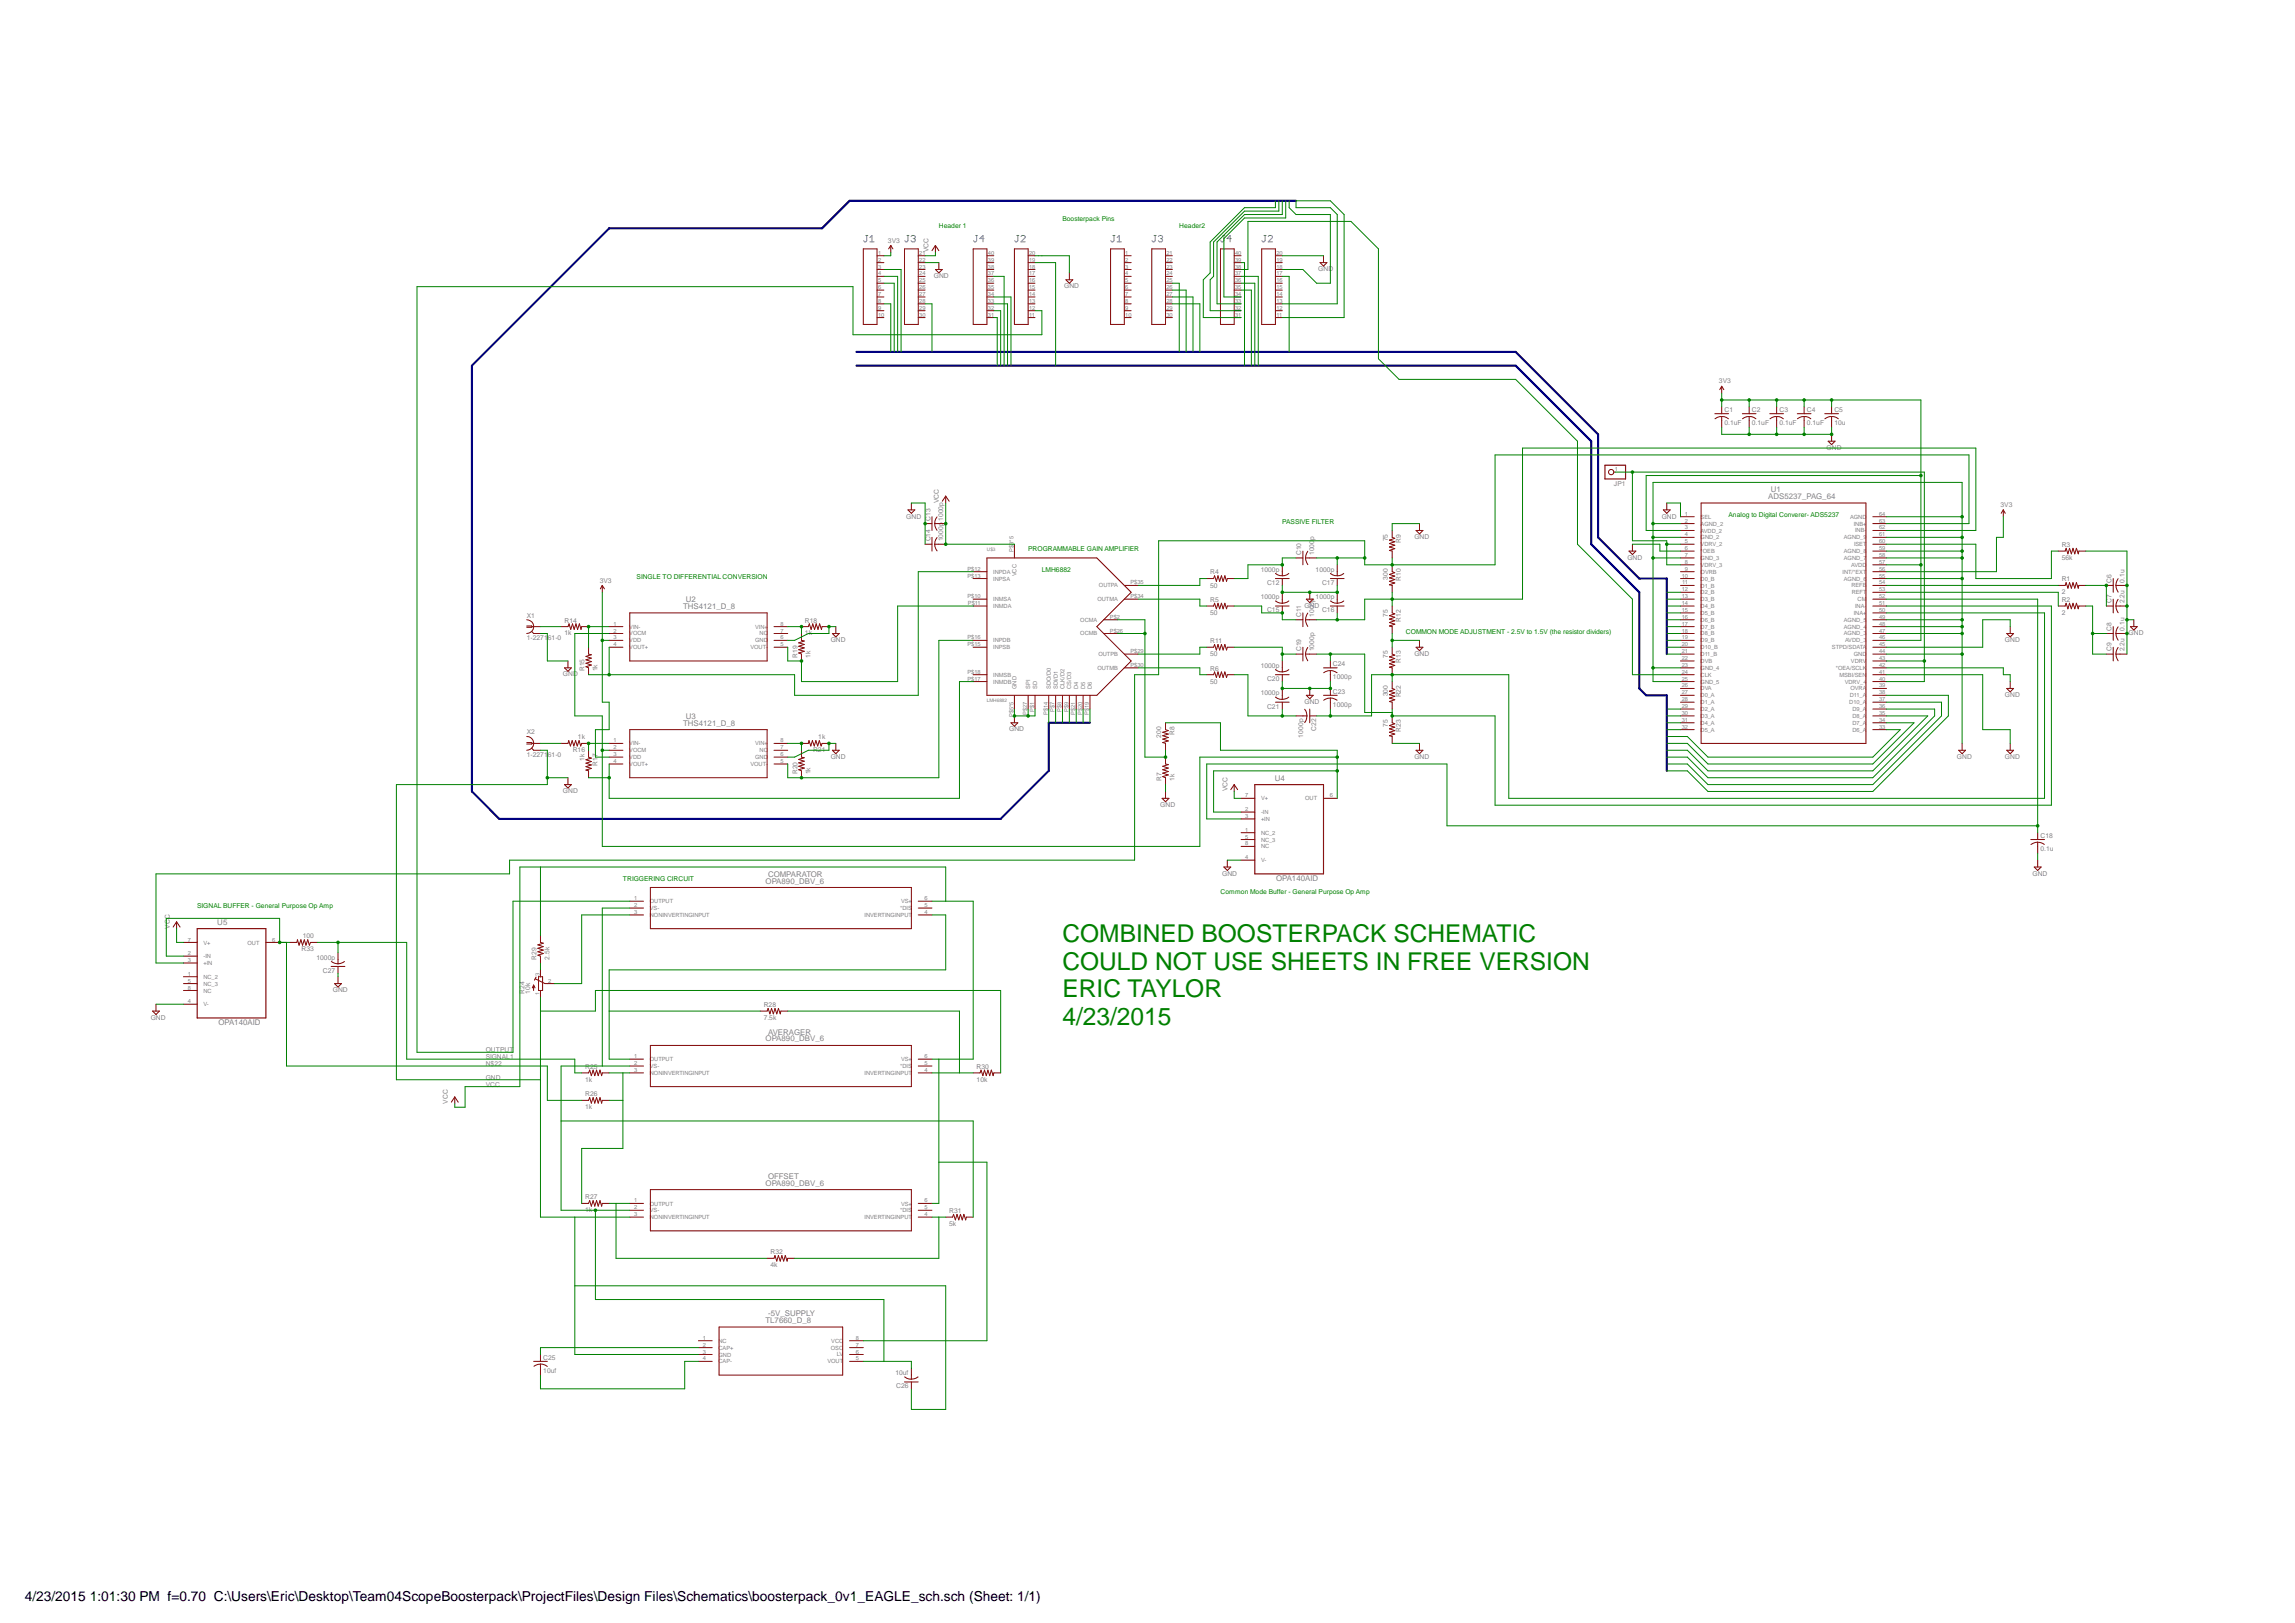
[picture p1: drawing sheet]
<svg xmlns="http://www.w3.org/2000/svg" width="594mm" height="420mm" viewBox="0 0 594 420" stroke-linecap="round" stroke-linejoin="round" font-family="sans-serif">
<defs><g id="words">
<g font-size="6.3" fill="#008000">
<text x="275" y="244">COMBINED BOOSTERPACK SCHEMATIC</text>
<text x="275" y="251.1">COULD NOT USE SHEETS IN FREE VERSION</text>
<text x="275" y="258.2">ERIC TAYLOR</text>
<text x="275" y="265.3">4/23/2015</text>
</g>
<text font-size="3.6" x="6.4" y="414.4">4/23/2015 1:01:30 PM f=0.70 C:\Users\Eric\Desktop\Team04ScopeBoosterpack\ProjectFiles\Design Files\Schematics\boosterpack_0v1_EAGLE_sch.sch (Sheet: 1/1)</text>
<g font-size="2" fill="#808080">
<text x="457.7" y="129.2">ADS5237_PAG_64</text>
<text x="458.4" y="127.4">U1</text>
<text x="177.5" y="155.8">U2</text>
<text x="176.9" y="157.6">THS4121_D_8</text>
<text x="176.9" y="187.8">THS4121_D_8</text>
<text x="177.5" y="186.1">U3</text>
<text x="330" y="202.1">U4</text>
<text x="198.8" y="226.9">COMPARATOR</text>
<text x="330.3" y="228">OPA140AID</text>
<text x="198.2" y="228.7">OPA890_DBV_6</text>
<text x="56.3" y="239.5">U5</text>
<text x="56.6" y="265.3">OPA140AID</text>
<text x="198.2" y="269.6">OPA890_DBV_6</text>
<text x="198.8" y="267.8">AVERAGER</text>
<text x="198.8" y="305.1">OFFSET</text>
<text x="198.2" y="306.9">OPA890_DBV_6</text>
<text x="198.8" y="340.7">-5V_SUPPLY</text>
<text x="198.2" y="342.5">TL7660_D_8</text>
</g>
<g font-size="1.7" fill="#008000">
<text x="243" y="59.1">Header 1</text>
<text x="275" y="57.3">Boosterpack Pins</text>
<text x="305.3" y="59.1">Header2</text>
<text x="331.9" y="135.6">PASSIVE FILTER</text>
<text x="447.5" y="133.8">Analog to Digital Converer- ADS5237</text>
<text x="266.1" y="142.7">PROGRAMMABLE GAIN AMPLIFIER</text>
<text x="164.8" y="149.8">SINGLE TO DIFFERENTIAL CONVERSION</text>
<text x="269.7" y="148">LMH6882</text>
<text x="363.9" y="164">COMMON MODE ADJUSTMENT - 2.5V to 1.5V (the resistor dividers)</text>
<text x="161.2" y="228">TRIGGERING CIRCUIT</text>
<text x="315.9" y="231.6">Common Mode Buffer - General Purpose Op Amp</text>
<text x="51" y="235.1">SIGNAL BUFFER - General Purpose Op Amp</text>
</g>
<g font-size="1.7" fill="#808080">
<text x="229.9" y="62.9">3V3</text>
<text x="240.4" y="65.3" transform="rotate(-90 240.4 65.3)">VCC</text>
<text x="341.2" y="70.2">GND</text>
<text x="241.7" y="72">GND</text>
<text x="275.5" y="74.7">GND</text>
<text x="445" y="99.3">3V3</text>
<text x="446.4" y="106.7">C1</text>
<text x="453.5" y="106.7">C2</text>
<text x="460.6" y="106.7">C3</text>
<text x="467.7" y="106.7">C4</text>
<text x="474.8" y="106.7">C5</text>
<text x="446.4" y="110">0.1uF</text>
<text x="453.5" y="110">0.1uF</text>
<text x="460.6" y="110">0.1uF</text>
<text x="467.7" y="110">0.1uF</text>
<text x="474.8" y="110">10u</text>
<text x="472.8" y="116.5">GND</text>
<text x="417.8" y="125.7">JP1</text>
<text x="243" y="130.2" transform="rotate(-90 243 130.2)">VCC</text>
<text x="517.9" y="131.3">3V3</text>
<text x="234.6" y="134.2">GND</text>
<text x="240.8" y="134.8" transform="rotate(-90 240.8 134.8)">C13</text>
<text x="430.1" y="134.2">GND</text>
<text x="240.8" y="140.2" transform="rotate(-90 240.8 140.2)">C14</text>
<text x="244.2" y="140.2" transform="rotate(-90 244.2 140.2)">1000p 1000p</text>
<text x="336.8" y="143.7" transform="rotate(-90 336.8 143.7)">C10</text>
<text x="340.2" y="143.7" transform="rotate(-90 340.2 143.7)">1000p</text>
<text x="359.3" y="140.2" transform="rotate(-90 359.3 140.2)">75</text>
<text x="362.6" y="140.5" transform="rotate(-90 362.6 140.5)">R9</text>
<text x="366.1" y="139.5">GND</text>
<text x="533.7" y="141.6">R3</text>
<text x="313.3" y="148.7">R4</text>
<text x="326.3" y="148.1">1000p</text>
<text x="340.6" y="148.1">1000p</text>
<text x="421.3" y="144.9">GND</text>
<text x="533.7" y="145">56k</text>
<text x="155.2" y="150.8">3V3</text>
<text x="313.3" y="152.1">50</text>
<text x="313.3" y="155.8">R5</text>
<text x="326.3" y="155.2">1000p</text>
<text x="328" y="151.4">C12</text>
<text x="340.6" y="155.2">1000p</text>
<text x="342.2" y="151.4">C17</text>
<text x="359.3" y="150" transform="rotate(-90 359.3 150)">300</text>
<text x="362.6" y="150.3" transform="rotate(-90 362.6 150.3)">R10</text>
<text x="533.7" y="150.5">R1</text>
<text x="533.7" y="155.8">R2</text>
<text x="533.7" y="153.9">2</text>
<text x="546.6" y="150.8" transform="rotate(-90 546.6 150.8)">C6</text>
<text x="549.9" y="150.8" transform="rotate(-90 549.9 150.8)">0.1u</text>
<text x="136.3" y="159.9">X1</text>
<text x="146.1" y="161.2">R14</text>
<text x="208.4" y="161.2">R18</text>
<text x="313.3" y="159.2">50</text>
<text x="328" y="158.5">C15</text>
<text x="336.8" y="159.7" transform="rotate(-90 336.8 159.7)">C11</text>
<text x="337.7" y="157.3">GND</text>
<text x="340.2" y="159.7" transform="rotate(-90 340.2 159.7)">1000p</text>
<text x="342.2" y="158.5">C16</text>
<text x="359.3" y="159.7" transform="rotate(-90 359.3 159.7)">75</text>
<text x="362.6" y="161" transform="rotate(-90 362.6 161)">R12</text>
<text x="533.7" y="159.2">2</text>
<text x="546.6" y="156.2" transform="rotate(-90 546.6 156.2)">C7</text>
<text x="549.9" y="156.2" transform="rotate(-90 549.9 156.2)">2.2u</text>
<text x="136.3" y="165.8">1-227161-0</text>
<text x="146.1" y="164.5">1k</text>
<text x="208.4" y="164.5">1k</text>
<text x="215" y="166.2">GND</text>
<text x="313.3" y="166.5">R11</text>
<text x="519" y="166.2">GND</text>
<text x="546.6" y="163.3" transform="rotate(-90 546.6 163.3)">C8</text>
<text x="549.9" y="163.3" transform="rotate(-90 549.9 163.3)">0.1u</text>
<text x="551" y="164.4">GND</text>
<text x="151.3" y="173.8" transform="rotate(-90 151.3 173.8)">R15</text>
<text x="154.7" y="173.8" transform="rotate(-90 154.7 173.8)">1k</text>
<text x="206.4" y="170.2" transform="rotate(-90 206.4 170.2)">R19</text>
<text x="209.8" y="170.2" transform="rotate(-90 209.8 170.2)">1k</text>
<text x="313.3" y="169.8">50</text>
<text x="313.3" y="173.6">R6</text>
<text x="326.3" y="173">1000p</text>
<text x="336.8" y="168.6" transform="rotate(-90 336.8 168.6)">C19</text>
<text x="340.2" y="168.6" transform="rotate(-90 340.2 168.6)">1000p</text>
<text x="345.1" y="172.4">C24</text>
<text x="359.3" y="170.4" transform="rotate(-90 359.3 170.4)">75</text>
<text x="362.6" y="171.7" transform="rotate(-90 362.6 171.7)">R13</text>
<text x="366.1" y="169.8">GND</text>
<text x="546.6" y="168.6" transform="rotate(-90 546.6 168.6)">C9</text>
<text x="549.9" y="168.6" transform="rotate(-90 549.9 168.6)">2.2u</text>
<text x="145.7" y="175.1">GND</text>
<text x="313.3" y="177">50</text>
<text x="328" y="176.3">C20</text>
<text x="345.1" y="175.8">1000p</text>
<text x="345.1" y="179.5">C23</text>
<text x="326.3" y="180">1000p</text>
<text x="328" y="183.4">C21</text>
<text x="337.7" y="182.2">GND</text>
<text x="345.1" y="182.9">1000p</text>
<text x="359.3" y="180.3" transform="rotate(-90 359.3 180.3)">300</text>
<text x="362.6" y="180.6" transform="rotate(-90 362.6 180.6)">R22</text>
<text x="519" y="180.4">GND</text>
<text x="136.3" y="190.1">X2</text>
<text x="149.6" y="191.3">1k</text>
<text x="211.8" y="191.3">1k</text>
<text x="261.2" y="189.3">GND</text>
<text x="300.6" y="190.9" transform="rotate(-90 300.6 190.9)">200</text>
<text x="304" y="190.2" transform="rotate(-90 304 190.2)">R8</text>
<text x="337.3" y="190.9" transform="rotate(-90 337.3 190.9)">1000p</text>
<text x="340.7" y="189.3" transform="rotate(-90 340.7 189.3)">C22</text>
<text x="359.3" y="188.2" transform="rotate(-90 359.3 188.2)">75</text>
<text x="362.6" y="189.4" transform="rotate(-90 362.6 189.4)">R23</text>
<text x="136.3" y="196">1-227161-0</text>
<text x="148.2" y="194.7">R16</text>
<text x="151.3" y="197" transform="rotate(-90 151.3 197)">1k</text>
<text x="210.5" y="194.7">R21</text>
<text x="215" y="196.4">GND</text>
<text x="366.1" y="196.4">GND</text>
<text x="506.6" y="196.4">GND</text>
<text x="519" y="196.4">GND</text>
<text x="154.6" y="198.3" transform="rotate(-90 154.6 198.3)">R17</text>
<text x="206.4" y="200.4" transform="rotate(-90 206.4 200.4)">R20</text>
<text x="209.8" y="200.4" transform="rotate(-90 209.8 200.4)">1k</text>
<text x="300.6" y="202.2" transform="rotate(-90 300.6 202.2)">R7</text>
<text x="304" y="202.2" transform="rotate(-90 304 202.2)">1k</text>
<text x="145.7" y="205.3">GND</text>
<text x="300.3" y="208.9">GND</text>
<text x="317.7" y="204.9" transform="rotate(-90 317.7 204.9)">VCC</text>
<text x="528.2" y="220.3">0.1u</text>
<text x="528.2" y="216.9">C18</text>
<text x="316.4" y="226.7">GND</text>
<text x="526.1" y="226.7">GND</text>
<text x="43.9" y="240.4" transform="rotate(-90 43.9 240.4)">VCC</text>
<text x="78.4" y="242.9">100</text>
<text x="78.1" y="246.3">R33</text>
<text x="81.9" y="248.5">1000p</text>
<text x="83.6" y="251.9">C27</text>
<text x="138.9" y="248.4" transform="rotate(-90 138.9 248.4)">R29</text>
<text x="142.2" y="248.4" transform="rotate(-90 142.2 248.4)">2.5k</text>
<text x="86.1" y="256.9">GND</text>
<text x="135.8" y="257.3" transform="rotate(-90 135.8 257.3)">R24</text>
<text x="137.2" y="257.3" transform="rotate(-90 137.2 257.3)">10k</text>
<text x="39" y="264">GND</text>
<text x="197.7" y="260.7">R28</text>
<text x="197.7" y="264.1">7.5k</text>
<text x="125.7" y="274.2">SIGNAL1</text>
<text x="125.7" y="272.4">OUTPUT</text>
<text x="125.7" y="276">N$22</text>
<text x="125.7" y="279.5">GND</text>
<text x="125.7" y="281.3">VCC</text>
<text x="151.5" y="276.7">R25</text>
<text x="151.5" y="280.1">1k</text>
<text x="252.8" y="280.1">10k</text>
<text x="252.8" y="276.7">R30</text>
<text x="115.9" y="285.7" transform="rotate(-90 115.9 285.7)">VCC</text>
<text x="151.5" y="283.8">R26</text>
<text x="151.5" y="287.2">1k</text>
<text x="151.5" y="310.5">R27</text>
<text x="151.5" y="313.9">1k</text>
<text x="245.7" y="317.4">5k</text>
<text x="245.7" y="314">R31</text>
<text x="199.5" y="328.1">4k</text>
<text x="199.5" y="324.7">R32</text>
<text x="140.6" y="352">C25</text>
<text x="140.6" y="355.3">10uf</text>
<text x="231.8" y="356.1">10uf</text>
<text x="232" y="359.4">C26</text>
</g>
<g font-size="1.5" fill="#808080">
<text x="227.3" y="66">1</text>
<text x="237.9" y="66">21</text>
<text x="255.7" y="66">40</text>
<text x="266.4" y="66">20</text>
<text x="291.3" y="66">1</text>
<text x="302" y="66">21</text>
<text x="319.7" y="66">40</text>
<text x="330.4" y="66">20</text>
<text x="227.3" y="67.7">2</text>
<text x="227.3" y="69.5">3</text>
<text x="227.3" y="71.3">4</text>
<text x="237.9" y="67.7">22</text>
<text x="237.9" y="69.5">23</text>
<text x="237.9" y="71.3">24</text>
<text x="255.7" y="67.7">39</text>
<text x="255.7" y="69.5">38</text>
<text x="255.7" y="71.3">37</text>
<text x="266.4" y="67.7">19</text>
<text x="266.4" y="69.5">18</text>
<text x="266.4" y="71.3">17</text>
<text x="291.3" y="67.7">2</text>
<text x="291.3" y="69.5">3</text>
<text x="291.3" y="71.3">4</text>
<text x="302" y="67.7">22</text>
<text x="302" y="69.5">23</text>
<text x="302" y="71.3">24</text>
<text x="319.7" y="67.7">39</text>
<text x="319.7" y="69.5">38</text>
<text x="319.7" y="71.3">37</text>
<text x="330.4" y="67.7">19</text>
<text x="330.4" y="69.5">18</text>
<text x="330.4" y="71.3">17</text>
<text x="227.3" y="73.1">5</text>
<text x="227.3" y="74.8">6</text>
<text x="227.3" y="76.6">7</text>
<text x="237.9" y="73.1">25</text>
<text x="237.9" y="74.8">26</text>
<text x="237.9" y="76.6">27</text>
<text x="255.7" y="73.1">36</text>
<text x="255.7" y="74.8">35</text>
<text x="255.7" y="76.6">34</text>
<text x="266.4" y="73.1">16</text>
<text x="266.4" y="74.8">15</text>
<text x="266.4" y="76.6">14</text>
<text x="291.3" y="73.1">5</text>
<text x="291.3" y="74.8">6</text>
<text x="291.3" y="76.6">7</text>
<text x="302" y="73.1">25</text>
<text x="302" y="74.8">26</text>
<text x="302" y="76.6">27</text>
<text x="319.7" y="73.1">36</text>
<text x="319.7" y="74.8">35</text>
<text x="319.7" y="76.6">34</text>
<text x="330.4" y="73.1">16</text>
<text x="330.4" y="74.8">15</text>
<text x="330.4" y="76.6">14</text>
<text x="227.3" y="78.4">8</text>
<text x="227.3" y="80.2">9</text>
<text x="227.3" y="82">10</text>
<text x="237.9" y="78.4">28</text>
<text x="237.9" y="80.2">29</text>
<text x="237.9" y="82">30</text>
<text x="255.7" y="78.4">33</text>
<text x="255.7" y="80.2">32</text>
<text x="255.7" y="82">31</text>
<text x="266.4" y="78.4">13</text>
<text x="266.4" y="80.2">12</text>
<text x="266.4" y="82">11</text>
<text x="291.3" y="78.4">8</text>
<text x="291.3" y="80.2">9</text>
<text x="291.3" y="82">10</text>
<text x="302" y="78.4">28</text>
<text x="302" y="80.2">29</text>
<text x="302" y="82">30</text>
<text x="319.7" y="78.4">33</text>
<text x="319.7" y="80.2">32</text>
<text x="319.7" y="82">31</text>
<text x="330.4" y="78.4">13</text>
<text x="330.4" y="80.2">12</text>
<text x="330.4" y="82">11</text>
<text x="418" y="122">1</text>
<text x="436.2" y="133.5">1</text>
<text x="436.2" y="135.3">2</text>
<text x="436.2" y="137.1">3</text>
<text x="440.2" y="134.3">SEL</text>
<text x="440.2" y="136.1">AGND_2</text>
<text x="440.2" y="137.9">AVDD_2</text>
<text x="478.9" y="134.3">AGND</text>
<text x="479.9" y="136.1">INB+</text>
<text x="480.2" y="137.8">INB-</text>
<text x="486.4" y="137.1">62</text>
<text x="486.4" y="135.3">63</text>
<text x="486.4" y="133.5">64</text>
<text x="262.3" y="142.8" transform="rotate(-90 262.3 142.8)">P$3*5</text>
<text x="436.2" y="138.9">4</text>
<text x="436.2" y="140.6">5</text>
<text x="436.2" y="142.4">6</text>
<text x="440.2" y="139.7">GND_2</text>
<text x="440.2" y="141.4">VDRV_2</text>
<text x="440.2" y="143.2">*OEB</text>
<text x="477.3" y="143.2">AGND_8</text>
<text x="477.3" y="139.6">AGND_9</text>
<text x="479.9" y="141.4">ISET</text>
<text x="486.4" y="142.4">59</text>
<text x="486.4" y="140.6">60</text>
<text x="486.4" y="138.9">61</text>
<text x="250.4" y="147.7">P$12</text>
<text x="250.4" y="149.5">P$13</text>
<text x="257.1" y="148.5">INPDA</text>
<text x="263.1" y="149.2" transform="rotate(-90 263.1 149.2)">VCC</text>
<text x="435.3" y="149.5">10</text>
<text x="436.2" y="144.2">7</text>
<text x="436.2" y="146">8</text>
<text x="436.2" y="147.7">9</text>
<text x="440.2" y="145">GND_3</text>
<text x="440.2" y="146.8">VDRV_3</text>
<text x="440.2" y="148.5">OVRB</text>
<text x="477" y="148.5">INT/*EXT</text>
<text x="477.3" y="144.9">AGND_7</text>
<text x="479.2" y="146.7">AVDD</text>
<text x="486.4" y="149.5">55</text>
<text x="486.4" y="147.7">56</text>
<text x="486.4" y="146">57</text>
<text x="486.4" y="144.2">58</text>
<text x="250.4" y="154.9">P$10</text>
<text x="257.1" y="150.3">INPSA</text>
<text x="257.1" y="155.6">INMSA</text>
<text x="284.1" y="155.6">OUTMA</text>
<text x="284.5" y="152.1">OUTPA</text>
<text x="292.6" y="151.3">P$35</text>
<text x="292.6" y="154.9">P$34</text>
<text x="435.3" y="153.1">12</text>
<text x="435.3" y="154.9">13</text>
<text x="435.5" y="151.3">11</text>
<text x="440.2" y="150.3">D0_B</text>
<text x="440.2" y="152.1">D1_B</text>
<text x="440.2" y="153.9">D2_B</text>
<text x="440.2" y="155.6">D3_B</text>
<text x="477.3" y="150.3">AGND_6</text>
<text x="479.2" y="152.1">REFB</text>
<text x="479.3" y="153.8">REFT</text>
<text x="480.9" y="155.6">CM</text>
<text x="486.4" y="154.9">52</text>
<text x="486.4" y="153.1">53</text>
<text x="486.4" y="151.3">54</text>
<text x="158.8" y="162">1</text>
<text x="202" y="162">8</text>
<text x="250.6" y="156.6">P$11</text>
<text x="257.1" y="157.4">INMDA</text>
<text x="279.6" y="161">OCMA</text>
<text x="287.3" y="160.2">P$2</text>
<text x="435.3" y="156.6">14</text>
<text x="435.3" y="158.4">15</text>
<text x="435.3" y="160.2">16</text>
<text x="435.3" y="162">17</text>
<text x="440.2" y="157.4">D4_B</text>
<text x="440.2" y="159.2">D5_B</text>
<text x="440.2" y="161">D6_B</text>
<text x="477.3" y="161">AGND_5</text>
<text x="479.9" y="159.2">INA+</text>
<text x="480.2" y="157.4">INA-</text>
<text x="486.4" y="162">48</text>
<text x="486.4" y="160.2">49</text>
<text x="486.4" y="158.4">50</text>
<text x="486.4" y="156.6">51</text>
<text x="158.8" y="163.7">2</text>
<text x="158.8" y="165.5">3</text>
<text x="158.8" y="167.3">4</text>
<text x="162.9" y="162.7">VIN-</text>
<text x="162.9" y="164.5">VOCM</text>
<text x="162.9" y="166.3">VDD</text>
<text x="195.5" y="166.3">GND</text>
<text x="195.5" y="162.7">VIN+</text>
<text x="196.6" y="164.5">NC</text>
<text x="202" y="167.3">5</text>
<text x="202" y="165.5">6</text>
<text x="202" y="163.7">7</text>
<text x="250.4" y="167.3">P$15</text>
<text x="250.4" y="165.5">P$16</text>
<text x="257.1" y="166.3">INPDB</text>
<text x="279.6" y="164.5">OCMB</text>
<text x="287.3" y="163.7">P$26</text>
<text x="435.3" y="163.7">18</text>
<text x="435.3" y="165.5">19</text>
<text x="435.3" y="167.3">20</text>
<text x="440.2" y="162.7">D7_B</text>
<text x="440.2" y="164.5">D8_B</text>
<text x="440.2" y="166.3">D9_B</text>
<text x="477.3" y="164.5">AGND_3</text>
<text x="477.3" y="162.7">AGND_4</text>
<text x="477.6" y="166.3">AVDD_3</text>
<text x="486.4" y="167.3">45</text>
<text x="486.4" y="165.5">46</text>
<text x="486.4" y="163.7">47</text>
<text x="162.9" y="168.1">VOUT+</text>
<text x="194.3" y="168.1">VOUT-</text>
<text x="257.1" y="168.1">INPSB</text>
<text x="284.1" y="173.4">OUTMB</text>
<text x="284.3" y="169.8">OUTPB</text>
<text x="292.6" y="172.6">P$30</text>
<text x="292.6" y="169.1">P$29</text>
<text x="435.3" y="169.1">21</text>
<text x="435.3" y="170.9">22</text>
<text x="435.3" y="172.6">23</text>
<text x="440.2" y="168.1">D10_B</text>
<text x="440.2" y="169.8">D11_B</text>
<text x="440.2" y="171.6">DVB</text>
<text x="440.2" y="173.4">GND_4</text>
<text x="474.2" y="168.1">STPD/SDATA</text>
<text x="475.2" y="173.4">*OEA/SCLK</text>
<text x="479.1" y="171.6">VDRV</text>
<text x="479.9" y="169.8">GND</text>
<text x="486.4" y="172.6">42</text>
<text x="486.4" y="170.9">43</text>
<text x="486.4" y="169.1">44</text>
<text x="250.4" y="176.2">P$17</text>
<text x="250.4" y="174.4">P$18</text>
<text x="257.1" y="175.2">INMSB</text>
<text x="257.1" y="177">INMDB</text>
<text x="263.1" y="178.4" transform="rotate(-90 263.1 178.4)">GND</text>
<text x="266.7" y="178.4" transform="rotate(-90 266.7 178.4)">SPI</text>
<text x="268.5" y="178.4" transform="rotate(-90 268.5 178.4)">SD</text>
<text x="272" y="178.4" transform="rotate(-90 272 178.4)">SDO/D0</text>
<text x="273.8" y="178.4" transform="rotate(-90 273.8 178.4)">SDI/D1</text>
<text x="275.5" y="178.4" transform="rotate(-90 275.5 178.4)">CLK/D2</text>
<text x="277.3" y="178.4" transform="rotate(-90 277.3 178.4)">CS/D3</text>
<text x="279.1" y="178.4" transform="rotate(-90 279.1 178.4)">D4</text>
<text x="280.9" y="178.4" transform="rotate(-90 280.9 178.4)">D5</text>
<text x="282.7" y="178.4" transform="rotate(-90 282.7 178.4)">D6</text>
<text x="435.3" y="174.4">24</text>
<text x="435.3" y="176.2">25</text>
<text x="435.3" y="178">26</text>
<text x="435.3" y="179.7">27</text>
<text x="440.2" y="175.2">CLK</text>
<text x="440.2" y="177">GND_5</text>
<text x="440.2" y="178.7">DVA</text>
<text x="476.2" y="175.2">MSBI/SEN</text>
<text x="477.5" y="177">VDRV_4</text>
<text x="479" y="178.7">OVRA</text>
<text x="486.4" y="179.7">38</text>
<text x="486.4" y="178">39</text>
<text x="486.4" y="176.2">40</text>
<text x="486.4" y="174.4">41</text>
<text x="262.3" y="185.6" transform="rotate(-90 262.3 185.6)">P$5*5</text>
<text x="265.9" y="185" transform="rotate(-90 265.9 185)">P$27</text>
<text x="267.7" y="184.2" transform="rotate(-90 267.7 184.2)">P$1</text>
<text x="271.2" y="185" transform="rotate(-90 271.2 185)">P$14</text>
<text x="273" y="184.2" transform="rotate(-90 273 184.2)">P$7</text>
<text x="274.8" y="184.2" transform="rotate(-90 274.8 184.2)">P$8</text>
<text x="276.6" y="184.2" transform="rotate(-90 276.6 184.2)">P$9</text>
<text x="278.3" y="185" transform="rotate(-90 278.3 185)">P$21</text>
<text x="280.1" y="185" transform="rotate(-90 280.1 185)">P$20</text>
<text x="281.9" y="185" transform="rotate(-90 281.9 185)">P$19</text>
<text x="435.3" y="181.5">28</text>
<text x="435.3" y="183.3">29</text>
<text x="435.3" y="185.1">30</text>
<text x="440.2" y="180.5">D0_A</text>
<text x="440.2" y="182.3">D1_A</text>
<text x="440.2" y="184.1">D2_A</text>
<text x="440.2" y="185.8">D3_A</text>
<text x="478.7" y="182.3">D10_A</text>
<text x="478.8" y="180.5">D11_A</text>
<text x="479.5" y="185.8">D8_A</text>
<text x="479.5" y="184.1">D9_A</text>
<text x="486.4" y="185.1">35</text>
<text x="486.4" y="183.3">36</text>
<text x="486.4" y="181.5">37</text>
<text x="435.3" y="186.9">31</text>
<text x="435.3" y="188.6">32</text>
<text x="440.2" y="187.6">D4_A</text>
<text x="440.2" y="189.4">D5_A</text>
<text x="479.5" y="189.4">D6_A</text>
<text x="479.5" y="187.6">D7_A</text>
<text x="486.4" y="188.6">33</text>
<text x="486.4" y="186.9">34</text>
<text x="158.8" y="192.2">1</text>
<text x="158.8" y="194">2</text>
<text x="158.8" y="195.7">3</text>
<text x="158.8" y="197.5">4</text>
<text x="162.9" y="193">VIN-</text>
<text x="162.9" y="194.7">VOCM</text>
<text x="162.9" y="196.5">VDD</text>
<text x="195.5" y="196.5">GND</text>
<text x="195.5" y="193">VIN+</text>
<text x="196.6" y="194.7">NC</text>
<text x="202" y="197.5">5</text>
<text x="202" y="195.7">6</text>
<text x="202" y="194">7</text>
<text x="202" y="192.2">8</text>
<text x="162.9" y="198.3">VOUT+</text>
<text x="194.3" y="198.3">VOUT-</text>
<text x="322.4" y="206.4">7</text>
<text x="322.4" y="210">2</text>
<text x="326.4" y="207.2">V+</text>
<text x="337.9" y="207.2">OUT</text>
<text x="344.2" y="206.4">6</text>
<text x="322.4" y="211.8">3</text>
<text x="322.4" y="215.3">1</text>
<text x="326.4" y="210.7">-IN</text>
<text x="326.4" y="212.5">+IN</text>
<text x="322.4" y="217.1">5</text>
<text x="322.4" y="218.9">8</text>
<text x="326.4" y="216.1">NC_2</text>
<text x="326.4" y="217.8">NC_3</text>
<text x="326.4" y="219.6">NC</text>
<text x="322.4" y="222.4">4</text>
<text x="326.4" y="223.2">V-</text>
<text x="164.2" y="233.1">1</text>
<text x="168.2" y="233.8">OUTPUT</text>
<text x="233.2" y="233.8">VS+</text>
<text x="239.3" y="233.1">6</text>
<text x="164.2" y="234.9">2</text>
<text x="164.2" y="236.6">3</text>
<text x="168.2" y="235.6">VS-</text>
<text x="168.2" y="237.4">NONINVERTINGINPUT</text>
<text x="223.8" y="237.4">INVERTINGINPUT</text>
<text x="233" y="235.6">*DIS</text>
<text x="239.3" y="236.6">4</text>
<text x="239.3" y="234.9">5</text>
<text x="48.6" y="243.8">7</text>
<text x="52.7" y="244.5">V+</text>
<text x="64.1" y="244.5">OUT</text>
<text x="70.4" y="243.8">6</text>
<text x="48.6" y="247.3">2</text>
<text x="48.6" y="249.1">3</text>
<text x="52.7" y="248.1">-IN</text>
<text x="52.7" y="249.9">+IN</text>
<text x="48.6" y="252.6">1</text>
<text x="48.6" y="254.4">5</text>
<text x="48.6" y="256.2">8</text>
<text x="52.7" y="253.4">NC_2</text>
<text x="52.7" y="255.2">NC_3</text>
<text x="52.7" y="257">NC</text>
<text x="139.7" y="257.5" transform="rotate(-90 139.7 257.5)">1</text>
<text x="139.7" y="252.6" transform="rotate(-90 139.7 252.6)">3</text>
<text x="141.9" y="254.4">2</text>
<text x="48.6" y="259.7">4</text>
<text x="52.7" y="260.5">V-</text>
<text x="164.2" y="273.9">1</text>
<text x="164.2" y="275.7">2</text>
<text x="168.2" y="274.7">OUTPUT</text>
<text x="233.2" y="274.7">VS+</text>
<text x="239.3" y="275.7">5</text>
<text x="239.3" y="273.9">6</text>
<text x="164.2" y="277.5">3</text>
<text x="168.2" y="276.5">VS-</text>
<text x="168.2" y="278.3">NONINVERTINGINPUT</text>
<text x="223.8" y="278.3">INVERTINGINPUT</text>
<text x="233" y="276.5">*DIS</text>
<text x="239.3" y="277.5">4</text>
<text x="164.2" y="311.3">1</text>
<text x="239.3" y="311.3">6</text>
<text x="164.2" y="313.1">2</text>
<text x="164.2" y="314.8">3</text>
<text x="168.2" y="312.1">OUTPUT</text>
<text x="168.2" y="313.9">VS-</text>
<text x="168.2" y="315.6">NONINVERTINGINPUT</text>
<text x="223.8" y="315.6">INVERTINGINPUT</text>
<text x="233" y="313.9">*DIS</text>
<text x="233.2" y="312.1">VS+</text>
<text x="239.3" y="314.8">4</text>
<text x="239.3" y="313.1">5</text>
<text x="181.9" y="346.8">1</text>
<text x="186" y="347.6">NC</text>
<text x="215.2" y="347.6">VCC</text>
<text x="221.6" y="346.8">8</text>
<text x="181.9" y="348.6">2</text>
<text x="181.9" y="350.4">3</text>
<text x="181.9" y="352.2">4</text>
<text x="186" y="349.4">CAP+</text>
<text x="186" y="351.2">GND</text>
<text x="186" y="353">CAP-</text>
<text x="214.2" y="352.9">VOUT</text>
<text x="215.1" y="349.4">OSC</text>
<text x="216.6" y="351.2">LV</text>
<text x="221.6" y="352.2">5</text>
<text x="221.6" y="350.4">6</text>
<text x="221.6" y="348.6">7</text>
</g>
<g font-size="1.2" fill="#808080">
<text x="255.5" y="142.7">U$3</text>
<text x="255.5" y="181.8">LMH6882</text>
</g>
</g></defs>
<g fill="none" stroke="#808080" stroke-width=".26">
<path d="M224.1 61h.6M224.4 61v1.3l-.3 .3h-.3l-.2-.3M225.2 62.6h1.1M225.2 61.5l.5-.5v1.6M234.8 61h.5M235 61v1.3l-.2 .3h-.3l-.3-.3M235.8 61.2l.3-.2h.6l.2 .2-.2 .6M236.4 61.8h.3M236.7 61.8l.2 .3-.2 .5h-.6l-.3-.3M252.6 61h.5M252.8 61v1.3l-.2 .3h-.3l-.3-.3M254.7 61.8h-1.1l.9-.8v1.6"/>
<path d="M263.2 61h.5M263.5 61v1.3l-.3 .3-.5-.3M264.3 61.2l.3-.2h.5l.3 .2v.3l-1.1 1.1h1.1M288.1 61h.5M288.4 61v1.3l-.3 .3-.6-.3M289.2 62.6h1.1M289.2 61.5l.5-.5v1.6M298.7 61h.6M299 61v1.3l-.3 .3-.5-.3M299.8 61.2l.3-.2h.5l.3 .2v.3l-.3 .3M300.4 61.8h.2M300.6 61.8l.3 .3-.3 .5h-.5l-.3-.3"/>
<path d="M316.5 61h.6M316.8 61v1.3l-.3 .3-.5-.3M318.7 61.8h-1.1l.8-.8v1.6M327.2 61h.5M327.5 61v1.3l-.3 .3-.6-.3M328.3 61.2l.2-.2h.6l.3 .2v.3l-1.1 1.1h1.1"/>
</g>
<g fill="none" stroke="#800000" stroke-width=".26">
<path d="M223.5 64.4h3.5v19.6h-3.5zM227 66.2h1.8M227 68h1.8M227 69.8h1.8M227 71.5h1.8M227 73.3h1.8M227 75.1h1.8M227 76.9h1.8M227 78.7h1.8M230.6 63.5l.5 .9M230.6 63.5l-.6 .9M230.6 63.5v1.8"/>
<path d="M234.1 64.4h3.6v19.6h-3.6zM237.7 66.2h1.8M237.7 68h1.8M237.7 69.8h1.8M237.7 71.5h1.8M237.7 73.3h1.8M237.7 75.1h1.8M237.7 76.9h1.8M237.7 78.7h1.8M242.1 69.8h1.8l-.9 .9zM242.1 63.5l.9 1.4M242.1 63.5l-.8 1.4"/>
<path d="M242.1 63.5v1.8M243 68v1.8M251.9 64.4h3.6v19.6h-3.6zM255.5 66.2h1.8M255.5 68h1.8M255.5 69.8h1.8M255.5 71.5h1.8M255.5 73.3h1.8M255.5 75.1h1.8M255.5 76.9h1.8M255.5 78.7h1.8M262.6 64.4h3.5v19.6h-3.5z"/>
<path d="M266.1 66.2h1.8M266.1 68h1.8M266.1 69.8h1.8M266.1 71.5h1.8M266.1 73.3h1.8M266.1 75.1h1.8M266.1 76.9h1.8M266.1 78.7h1.8M275.9 72.4h1.8l-.9 .9zM276.8 70.7v1.7M287.5 64.4h3.5v19.6h-3.5zM291 66.2h1.8"/>
<path d="M291 68h1.8M291 69.8h1.8M291 71.5h1.8M291 73.3h1.8M291 75.1h1.8M291 76.9h1.8M291 78.7h1.8M298.1 64.4h3.6v19.6h-3.6zM301.7 66.2h1.8M301.7 68h1.8M301.7 69.8h1.8M301.7 71.5h1.8"/>
<path d="M301.7 73.3h1.8M301.7 75.1h1.8M301.7 76.9h1.8M301.7 78.7h1.8M315.9 64.4h3.6v19.6h-3.6zM319.5 66.2h1.8M319.5 68h1.8M319.5 69.8h1.8M319.5 71.5h1.8M319.5 73.3h1.8M319.5 75.1h1.8M319.5 76.9h1.8"/>
<path d="M319.5 78.7h1.8M326.6 64.4h3.6v19.6h-3.6zM330.2 66.2h1.7M330.2 68h1.7M330.2 69.8h1.7M330.2 71.5h1.7M330.2 73.3h1.7M330.2 75.1h1.7M330.2 76.9h1.7M330.2 78.7h1.7M341.7 68h1.8l-.9 .9zM342.6 66.2v1.8"/>
<path d="M227 80.4h1.8M227 82.2h1.8M237.7 80.4h1.8M237.7 82.2h1.8M255.5 80.4h1.8M255.5 82.2h1.8M266.1 80.4h1.8M266.1 82.2h1.8M291 80.4h1.8M291 82.2h1.8M301.7 80.4h1.8M301.7 82.2h1.8"/>
<path d="M319.5 80.4h1.8M319.5 82.2h1.8M330.2 80.4h1.7M330.2 82.2h1.7M445.7 100l.5 .9M445.7 100l-.5 .9M445.7 100v1.8M443.9 107.1h3.6M445.7 107.8l.6 .1 1.1 .5M445.7 107.8l-.6 .1-1.2 .5M445.7 105.3v1.8M445.7 107.8v2.9"/>
<path d="M451 107.1h3.6M452.8 107.8l.6 .1 1.1 .5M452.8 107.8l-.6 .1-1.1 .5M452.8 105.3v1.8M452.8 107.8v2.9M458.1 107.1h3.6M459.9 107.8l.6 .1 1.1 .5M459.9 107.8l-.6 .1-1.1 .5M459.9 105.3v1.8M459.9 107.8v2.9M465.2 107.1h3.6M467 107.8l.6 .1 1.1 .5"/>
<path d="M467 107.8l-.6 .1-1.1 .5M467 105.3v1.8M467 107.8v2.9M472.3 107.1h3.6M473.2 114.2h1.8l-.9 .9zM474.1 107.8l.7 .1 1.1 .5M474.1 107.8l-.6 .1-1.1 .5M474.1 105.3v1.8M474.1 107.8v2.9M474.1 112.4v1.8M235 132h1.8l-.9 .9zM235.9 130.2v1.8"/>
<path d="M239.5 135.6h1.8M241.3 133.8v3.5M241.3 139.1v3.6M242 135.6v.5l.6 1.2M242 135.6h2.8M242.6 133.8l-.6 1.1v.7M242.6 139.1l-.6 1.2v.6M244.8 128.4l.9 1.4M244.8 128.4l-.9 1.4M244.8 128.4v1.8M360.4 137.3v1.8l.7 .3-1.4 .4 1.4 .5-1.4 .4 1.4 .4-1.4 .5 1.4 .4-1.4 .5 .7 .2v1.7M366.6 137.3h1.7l-.9 .9z"/>
<path d="M367.4 135.6v1.7M417.7 122.2h.4M430.6 132h1.7l-.8 .9zM431.5 130.2v1.8M435 133.8h3.6M435 135.6h3.6M435 137.3h3.6M435 139.1h3.6M440.3 130.2h42.7v62.2h-42.7zM484.8 133.8h3.5M484.8 135.6h3.5M484.8 137.3h3.5"/>
<path d="M484.8 139.1h3.5M518.6 132l.5 .9M518.6 132l-.6 .9M518.6 132v1.8M155.9 151.6l.6 .8M155.9 151.6l-.5 .8M155.9 151.6v1.7M163 158.7h35.6v12.4h-35.6zM239.5 140.9h1.8M242 140.9v.6l.6 1.1M242 140.9h2.8M251.9 148h3.6"/>
<path d="M251.9 149.8h3.6M251.9 155.1h3.6M251.9 156.9h3.6M255.5 144.4h28.4l8.9 8.9-8.9 8.9 8.9 8.9-8.9 8.9h-28.4zM262.6 140.9v3.5M291 151.6h3.6M291 155.1h3.6M312.4 149.8h1.7l.3-.7 .5 1.4 .4-1.4 .4 1.4 .5-1.4 .4 1.4 .5-1.4 .4 1.4 .2-.7h1.8M312.4 156.9h1.7l.3-.7 .5 1.4 .4-1.4 .4 1.4 .5-1.4 .4 1.4 .5-1.4 .4 1.4 .2-.7h1.8M330.2 148.5l1.1 .5 .6 .1M330.2 155.6l1.1 .5 .6 .1M330.2 149.8h3.5"/>
<path d="M330.2 156.9h3.5M331.9 146.2v2.9M331.9 149.8v1.8M331.9 153.3v2.9M331.9 156.9v1.8M333.6 148.5l-1.1 .5-.6 .1M333.6 155.6l-.5 .3-1.2 .3M335.5 144.4h1.8M337.3 142.7v3.5M337.3 158.7v3.5M337.9 144.4l.6 1.8M337.9 144.4h2.9"/>
<path d="M338.2 155.1h1.7l-.9 .9zM338.5 142.7l-.6 1.7M338.5 158.7l-.6 1.7M339 153.3v1.8M344.4 155.6l1.1 .5 .7 .1M344.4 148.5l1.1 .5 .7 .1M344.4 149.8h3.5M344.4 156.9h3.5M346.2 146.2v2.9M346.2 149.8v1.8M346.2 153.3v2.9M346.2 156.9v1.8"/>
<path d="M347.8 155.6l-.5 .3-1.1 .3M347.8 148.5l-1.1 .5-.5 .1M360.4 146.2v1.8l.7 .3-1.4 .4 1.4 .4-1.4 .5 1.4 .4-1.4 .5 1.4 .4-1.4 .5 .7 .2v1.7M360.4 156.9v1.8l.7 .2-1.4 .5 1.4 .4-1.4 .5 1.4 .4-1.4 .5 1.4 .4-1.4 .5 .7 .1v1.8M421.7 142.7h1.8l-.9 .9zM422.6 140.9v1.8M435 140.9h3.6M435 142.7h3.6M435 144.4h3.6M435 146.2h3.6M435 148h3.6M435 149.8h3.6"/>
<path d="M435 151.6h3.6M435 153.3h3.6M435 155.1h3.6M435 156.9h3.6M435 158.7h3.6M484.8 140.9h3.5M484.8 142.7h3.5M484.8 144.4h3.5M484.8 146.2h3.5M484.8 148h3.5M484.8 149.8h3.5M484.8 151.6h3.5"/>
<path d="M484.8 153.3h3.5M484.8 155.1h3.5M484.8 156.9h3.5M484.8 158.7h3.5M532.8 142.7h1.8l.2-.8 .5 1.5 .4-1.5 .5 1.5 .4-1.5 .5 1.5 .4-1.5 .5 1.5 .1-.7h1.8M532.8 151.6h1.8l.2-.8 .5 1.5 .4-1.5 .5 1.5 .4-1.5 .5 1.5 .4-1.5 .5 1.5 .1-.7h1.8M532.8 156.9h1.8l.2-.7 .5 1.4 .4-1.4 .5 1.4 .4-1.4 .5 1.4 .4-1.4 .5 1.4 .1-.7h1.8M545.2 151.6h1.8M545.2 156.9h1.8M547 149.8v3.5M547 155.1v3.6M548.3 149.8l-.6 1.8"/>
<path d="M548.3 155.2l-.6 1.7M550.6 151.6h-2.9l.1 .5 .5 1.2M550.6 156.9h-2.9l.1 .6 .5 1.1M136.3 160.4a1.78 1.78 0 0 1 1.8 1.8 1.78 1.78 0 0 1-1.8 1.8M136.3 162.1h1.3l.2 .1M137.6 163.4l.5 .6h1.8M137.8 162.2h2.1M137.8 162.2l-.2 .2h-1.3M145.2 162.2h1.8l.3-.7 .4 1.4 .5-1.4 .4 1.4 .5-1.4 .4 1.4 .5-1.4 .4 1.4 .2-.7h1.8M146.1 172.9h1.8l-.9 .9zM147 171.1v1.8M152.4 167.6v1.7l.7 .2-1.4 .4 1.4 .5-1.4 .4 1.4 .5-1.4 .4 1.4 .5-1.4 .4 .7 .3v1.8"/>
<path d="M157.7 162.2h3.5M157.7 164h3.5M157.7 165.8h3.5M157.7 167.6h3.5M200.4 162.2h3.5M200.4 164h3.5M200.4 165.8h3.5M200.4 167.6h3.5M207.5 162.2h1.7l.3-.7 .5 1.4 .4-1.4 .5 1.4 .4-1.4 .4 1.4 .5-1.4 .4 1.4 .2-.7h1.8M207.5 164v1.8l.7 .1-1.5 .5 1.5 .4-1.5 .5 1.5 .4-1.5 .5 1.5 .4-1.5 .4 .8 .3v1.8M215.5 164h1.7l-.8 .9zM216.4 162.2v1.8"/>
<path d="M251.9 165.8h3.6M251.9 167.6h3.6M251.9 174.7h3.6M251.9 176.4h3.6M285.7 160.4h3.6M285.7 164h3.6M291 169.3h3.6M291 172.9h3.6M312.4 167.6h1.7l.3-.8 .5 1.5 .4-1.5 .4 1.5 .5-1.5 .4 1.5 .5-1.5 .4 1.5 .2-.7h1.8M312.4 174.7h1.7l.3-.8 .5 1.5 .4-1.5 .4 1.5 .5-1.5 .4 1.5 .5-1.5 .4 1.5 .2-.7h1.8M330.2 173.4l1.1 .5h.6M330.2 174.7h3.5"/>
<path d="M331.9 171.1v2.8M331.9 174.7v1.7M331.9 178.2v2.9M333.6 173.4l-.5 .3-1.2 .2M335.5 160.4h1.8M335.5 169.3h1.8M337.3 167.6v3.5M337.9 160.4l.6 1.8M337.9 169.3l.6 1.8M337.9 160.4h2.9M337.9 169.3h2.9M338.5 167.6l-.6 1.7"/>
<path d="M339 178.2v1.8M342.6 172.9h3.6M342.6 174.2l1.1-.5 .7-.1v2.8M344.4 173.6l1.7 .6M344.4 171.1v1.8M344.4 178.2v1.8M360.4 167.6v1.7l.7 .3-1.4 .5 1.4 .4-1.4 .4 1.4 .5-1.4 .4 1.4 .5-1.4 .4 .7 .2v1.8M360.4 176.4v1.8l.7 .3-1.4 .4 1.4 .5-1.4 .4 1.4 .5-1.4 .4 1.4 .4-1.4 .5 .7 .2v1.8M366.6 167.6h1.7l-.9 .8zM367.4 165.8v1.8M435 160.4h3.6M435 162.2h3.6"/>
<path d="M435 164h3.6M435 165.8h3.6M435 167.6h3.6M435 169.3h3.6M435 171.1h3.6M435 172.9h3.6M435 174.7h3.6M435 176.4h3.6M435 178.2h3.6M484.8 160.4h3.5M484.8 162.2h3.5M484.8 164h3.5"/>
<path d="M484.8 165.8h3.5M484.8 167.6h3.5M484.8 169.3h3.5M484.8 171.1h3.5M484.8 172.9h3.5M484.8 174.7h3.5M484.8 176.4h3.5M484.8 178.2h3.5M519.5 164h1.7l-.8 .9zM519.5 178.2h1.7l-.8 .9zM520.4 162.2v1.8M520.4 176.4v1.8"/>
<path d="M545.2 164h1.8M545.2 169.3h1.8M547 162.2v3.6M547 167.6v3.5M548.3 162.3l-.6 1.7M548.3 167.6l-.6 1.7M550.6 164h-2.9l.1 .6 .5 1.1M550.6 169.3h-2.9l.1 .6 .5 1.2M551.5 162.2h1.7l-.8 .9zM552.4 160.4v1.8M136.3 190.7a1.78 1.78 0 0 1 1.8 1.7 1.78 1.78 0 0 1-1.8 1.8M136.3 192.2h1.3l.2 .2"/>
<path d="M137.6 193.7l.5 .5h1.8M137.8 192.4h2.1M137.8 192.4l-.2 .2h-1.3M145.2 192.4h1.8l.2-.7 .5 1.4 .4-1.4 .4 1.4 .5-1.4 .4 1.4 .5-1.4 .4 1.4 .3-.7h1.8M152.4 194.2v1.8l.7 .3-1.4 .4 1.4 .4-1.4 .5 1.4 .4-1.4 .5 1.4 .4-1.4 .4 .7 .3v1.7M157.7 192.4h3.5M157.7 194.2h3.5M157.7 196h3.5M157.7 197.8h3.5M163 188.9h35.6v12.4h-35.6zM200.4 192.4h3.5M200.4 194.2h3.5"/>
<path d="M200.4 196h3.5M200.4 197.8h3.5M207.5 192.4h1.7l.2-.7 .5 1.4 .4-1.4 .5 1.4 .4-1.4 .5 1.4 .4-1.4 .4 1.4 .3-.7h1.8M207.5 194.2v1.8l.7 .2-1.5 .4 1.5 .5-1.5 .4 1.5 .5-1.5 .4 1.5 .4-1.5 .5 .8 .3v1.7M215.5 194.2h1.7l-.8 .9zM216.4 192.4v1.8M261.7 187.1h1.8l-.9 .9zM262.6 180v3.6M262.6 185.3v1.8M266.1 180v3.6M267.9 180v3.6M271.5 180v3.6"/>
<path d="M273.3 180v3.6M275 180v3.6M276.8 180v3.6M278.6 180v3.6M280.4 180v3.6M282.1 180v3.6M301.7 187.1v1.8l.7 .2-1.4 .5 1.4 .4-1.4 .5 1.4 .4-1.4 .4 1.4 .5-1.4 .4 .7 .2v1.8M301.7 196v1.8l.7 .2-1.4 .4 1.4 .4-1.4 .5 1.4 .4-1.4 .5 1.4 .4-1.4 .4 .7 .3v1.8M330.2 180.5l1.1 .5 .6 .1M330.2 181.8h3.5M331.9 181.8v1.8M333.6 180.5l-.5 .3-1.2 .3"/>
<path d="M335.5 185.3h2.8M337.7 183.6l.4 .5 .2 1.2M338.2 180h1.7l-.9 .9zM338.3 185.3l-.2 1.2-.4 .6M339 185.3h1.8M339 183.6v3.5M342.6 180h3.6M342.6 181.3l1.1-.5 .7-.1v2.9M344.4 180.7l1.7 .6M360.4 185.3v1.8l.7 .3-1.4 .4 1.4 .5-1.4 .4 1.4 .4-1.4 .5 1.4 .4-1.4 .5 .7 .2v1.7M366.6 194.2h1.7l-.9 .9zM367.4 192.4v1.8"/>
<path d="M435 180h3.6M435 181.8h3.6M435 183.6h3.6M435 185.3h3.6M435 187.1h3.6M435 188.9h3.6M484.8 180h3.5M484.8 181.8h3.5M484.8 183.6h3.5M484.8 185.3h3.5M484.8 187.1h3.5M484.8 188.9h3.5"/>
<path d="M507 194.2h1.8l-.9 .9zM507.9 192.4v1.8M519.5 194.2h1.7l-.8 .9zM520.4 192.4v1.8M146.1 203.1h1.8l-.9 .9zM147 201.3v1.8M300.8 206.7h1.8l-.9 .9zM301.7 204.9v1.8M319.5 203.1v1.8M319.5 203.1l.9 1.3M319.5 203.1l-.9 1.3M321.3 206.7h3.5"/>
<path d="M321.3 210.2h3.5M321.3 212h3.5M321.3 215.6h3.5M321.3 217.3h3.5M321.3 219.1h3.5M342.6 206.7h3.6M525.7 217.3h3.5M527.5 218l1.2 .3 .5 .3M527.5 218l-1.8 .6M527.5 215.6v1.7M527.5 218v2.9M45.7 238.6l.9 1.4"/>
<path d="M45.7 238.6l-.9 1.4M45.7 238.6v1.8M163 233.3h3.6M163 235.1h3.6M163 236.9h3.6M168.4 229.7h67.5v10.7h-67.5zM237.7 233.3h3.6M237.7 235.1h3.6M237.7 236.9h3.6M316.8 224.5h1.8l-.9 .8zM317.7 222.7v1.8M321.3 222.7h3.5"/>
<path d="M526.6 224.5h1.8l-.9 .8zM527.5 222.7v1.8M40.4 260v1.7M47.5 252.9h3.5M47.5 254.6h3.5M47.5 256.4h3.5M47.5 244h3.5M47.5 247.5h3.5M47.5 249.3h3.5M47.5 260h3.5M68.8 244h3.6M75.1 244h1.7l.2-.7 .4 1.4 .5-1.4 .4 1.4 .5-1.4 .4 1.4 .5-1.4 .4 1.4 .3-.7h1.8"/>
<path d="M85.7 250.2h3.6M85.8 248.9l1.7 .6M86.6 254.6h1.8l-.9 .9zM87.5 246.6v2.9M87.5 250.2v1.8M87.5 252.9v1.7M89.2 248.9l-1.7 .6M138.1 255v1.4M138.1 255l-.3 .7M138.1 255l.4 .7M138.6 253.4l2.5 1.2h2.4M138.8 252.9l-.5 .8"/>
<path d="M139.4 252.9h1.1v3.5h-1.1zM139.9 242.2v1.8l.7 .2-1.4 .4 1.4 .5-1.4 .4 1.4 .5-1.4 .4 1.4 .4-1.4 .5 .7 .2v1.8M139.9 251.1v1.8M139.9 256.4v1.8M39.5 261.7h1.8l-.9 .9zM150.6 277.7h1.8l.2-.7 .5 1.5 .4-1.5 .5 1.5 .4-1.5 .4 1.5 .5-1.5 .4 1.5 .2-.8h1.8M163 274.2h3.6M163 276h3.6M163 277.7h3.6M168.4 270.6h67.5v10.7h-67.5zM196.8 261.7h1.8l.2-.6 .5 1.4 .4-1.4 .5 1.4 .4-1.4 .5 1.4 .4-1.4 .5 1.4 .1-.8h1.8M237.7 274.2h3.6"/>
<path d="M237.7 276h3.6M237.7 277.7h3.6M251.9 277.7h1.8l.3-.7 .4 1.5 .4-1.5 .5 1.5 .4-1.5 .5 1.5 .4-1.5 .5 1.5 .2-.8h1.7M117.7 284l.9 1.3M117.7 284l-.9 1.3M117.7 284v1.7M150.6 284.9h1.8l.2-.8 .5 1.5 .4-1.5 .5 1.5 .4-1.5 .4 1.5 .5-1.5 .4 1.5 .2-.7h1.8M150.6 311.5h1.8l.2-.7 .5 1.5 .4-1.5 .5 1.5 .4-1.5 .4 1.5 .5-1.5 .4 1.5 .2-.8h1.8M163 311.5h3.6M163 313.3h3.6M163 315.1h3.6M168.4 308h67.5v10.6h-67.5z"/>
<path d="M237.7 311.5h3.6M237.7 313.3h3.6M237.7 315.1h3.6M244.8 315.1h1.8l.2-.7 .5 1.4 .4-1.4 .5 1.4 .4-1.4 .5 1.4 .4-1.4 .5 1.4 .1-.7h1.8M198.6 325.8h1.8l.2-.8 .5 1.5 .4-1.5 .5 1.5 .4-1.5 .5 1.5 .4-1.5 .4 1.5 .2-.7h1.8M138.1 352.4h3.6M138.2 353.7l1.1-.5 .6-.1v2.9M139.9 353.1l.6 .1 1.2 .5M139.9 350.6v1.8M180.8 347.1h3.6M180.8 348.9h3.6M180.8 350.6h3.6"/>
<path d="M180.8 352.4h3.6M186.1 343.5h32v12.5h-32zM219.9 347.1h3.6M219.9 348.9h3.6M219.9 350.6h3.6M219.9 352.4h3.6M234.1 357.8h3.6M234.2 356.4l1.1 .6h.6M235.9 354.2v2.8M235.9 357.8v1.7M237.7 356.4l-.6 .4-1.2 .2"/>
<circle cx="417.1" cy="122.2" r=".68"/>
</g>
<path d="M415.5 120.4h5.3v3.6h-5.3zM324.8 203.1h17.8v23.1h-17.8zM51 240.4h17.8v23.1h-17.8z" fill="none" stroke="#800000" stroke-width=".3"/>
<path d="M335.5 52h-115.6l-7.1 7.1h-55.1l-35.5 35.6v110.2l7 7.1h129.8l12.5-12.4v-12.5h10.6M221.7 91.1h170.6l21.4 21.3v26.7l10.6 10.7h7.2v19.5M221.7 94.7h170.6l19.6 19.5v26.7l12.4 12.4v24.9l1.8 1.8h5.4v19.6" fill="none" stroke="#000080" stroke-width=".55"/>
<path d="M445.7 110.7v1.7h28.4v-1.7" fill="none" stroke="#008000" stroke-width=".26"/>
<circle cx="474.1" cy="112.4" r=".33" fill="#008000"/>
<g fill="none" stroke="#008000" stroke-width=".26">
<path d="M467 110.7v1.7"/>
<circle cx="474.1" cy="112.4" r=".33"/>
</g>
<circle cx="467" cy="112.4" r=".33" fill="#008000"/>
<g fill="none" stroke="#008000" stroke-width=".26">
<path d="M459.9 110.7v1.7"/>
<circle cx="467" cy="112.4" r=".33"/>
</g>
<circle cx="459.9" cy="112.4" r=".33" fill="#008000"/>
<g fill="none" stroke="#008000" stroke-width=".26">
<path d="M452.8 110.7v1.7"/>
<circle cx="459.9" cy="112.4" r=".33"/>
</g>
<circle cx="452.8" cy="112.4" r=".33" fill="#008000"/>
<g fill="none" stroke="#008000" stroke-width=".26">
<path d="M488.3 133.8h19.6v58.6M488.3 139.1h19.6"/>
<circle cx="452.8" cy="112.4" r=".33"/>
</g>
<circle cx="507.9" cy="139.1" r=".33" fill="#008000"/>
<g fill="none" stroke="#008000" stroke-width=".26">
<path d="M488.3 142.7h19.6"/>
<circle cx="507.9" cy="139.1" r=".33"/>
</g>
<circle cx="507.9" cy="142.7" r=".33" fill="#008000"/>
<g fill="none" stroke="#008000" stroke-width=".26">
<path d="M488.3 144.4h19.6"/>
<circle cx="507.9" cy="142.7" r=".33"/>
</g>
<circle cx="507.9" cy="144.4" r=".33" fill="#008000"/>
<g fill="none" stroke="#008000" stroke-width=".26">
<path d="M488.3 149.8h19.6"/>
<circle cx="507.9" cy="144.4" r=".33"/>
</g>
<circle cx="507.9" cy="149.8" r=".33" fill="#008000"/>
<g fill="none" stroke="#008000" stroke-width=".26">
<path d="M488.3 160.4h19.6"/>
<circle cx="507.9" cy="149.8" r=".33"/>
</g>
<circle cx="507.9" cy="160.4" r=".33" fill="#008000"/>
<g fill="none" stroke="#008000" stroke-width=".26">
<path d="M488.3 162.2h19.6"/>
<circle cx="507.9" cy="160.4" r=".33"/>
</g>
<circle cx="507.9" cy="162.2" r=".33" fill="#008000"/>
<g fill="none" stroke="#008000" stroke-width=".26">
<path d="M488.3 164h19.6"/>
<circle cx="507.9" cy="162.2" r=".33"/>
</g>
<circle cx="507.9" cy="164" r=".33" fill="#008000"/>
<g fill="none" stroke="#008000" stroke-width=".26">
<path d="M488.3 169.3h19.6"/>
<circle cx="507.9" cy="164" r=".33"/>
</g>
<circle cx="507.9" cy="169.3" r=".33" fill="#008000"/>
<g fill="none" stroke="#008000" stroke-width=".26">
<path d="M507.9 133.8v-8.9h-80v19.5h7.1"/>
<circle cx="507.9" cy="169.3" r=".33"/>
</g>
<circle cx="507.9" cy="133.8" r=".33" fill="#008000"/>
<g fill="none" stroke="#008000" stroke-width=".26">
<path d="M427.9 135.6h7.1"/>
<circle cx="507.9" cy="133.8" r=".33"/>
</g>
<circle cx="427.9" cy="135.6" r=".33" fill="#008000"/>
<g fill="none" stroke="#008000" stroke-width=".26">
<path d="M427.9 139.1h7.1"/>
<circle cx="427.9" cy="135.6" r=".33"/>
</g>
<circle cx="427.9" cy="139.1" r=".33" fill="#008000"/>
<circle cx="427.9" cy="139.1" r=".33" fill="none" stroke="#008000" stroke-width=".26"/>
<circle cx="427.9" cy="144.4" r=".33" fill="#008000"/>
<g fill="none" stroke="#008000" stroke-width=".26">
<path d="M427.9 144.4v32h7.1M427.9 172.9h7.1"/>
<circle cx="427.9" cy="144.4" r=".33"/>
</g>
<circle cx="427.9" cy="172.9" r=".33" fill="#008000"/>
<g fill="none" stroke="#008000" stroke-width=".26">
<path d="M550.6 151.6v8.8h1.8M488.3 174.7h24.9v14.2h7.2v3.5M488.3 172.9h30.3v1.8h1.8v1.7M520.4 162.2v-1.8h-7.2v7.2h-24.9"/>
<circle cx="427.9" cy="172.9" r=".33"/>
</g>
<circle cx="550.6" cy="156.9" r=".33" fill="#008000"/>
<g fill="none" stroke="#008000" stroke-width=".26">
<path d="M550.6 160.4v3.6"/>
<circle cx="550.6" cy="156.9" r=".33"/>
</g>
<circle cx="550.6" cy="160.4" r=".33" fill="#008000"/>
<g fill="none" stroke="#008000" stroke-width=".26">
<path d="M550.6 164v5.3"/>
<circle cx="550.6" cy="160.4" r=".33"/>
</g>
<circle cx="550.6" cy="164" r=".33" fill="#008000"/>
<g fill="none" stroke="#008000" stroke-width=".26">
<path d="M539.9 142.7h10.7v8.9"/>
<circle cx="550.6" cy="164" r=".33"/>
</g>
<circle cx="550.6" cy="151.6" r=".33" fill="#008000"/>
<g fill="none" stroke="#008000" stroke-width=".26">
<path d="M235.9 130.2h3.6v10.7"/>
<circle cx="550.6" cy="151.6" r=".33"/>
</g>
<circle cx="239.5" cy="135.6" r=".33" fill="#008000"/>
<g fill="none" stroke="#008000" stroke-width=".26">
<path d="M216.4 162.2h-1.8v1.8h-5.4l-3.5 1.8h-1.8"/>
<circle cx="239.5" cy="135.6" r=".33"/>
</g>
<circle cx="214.6" cy="162.2" r=".33" fill="#008000"/>
<g fill="none" stroke="#008000" stroke-width=".26">
<path d="M216.4 192.4h-1.8v1.8h-5.4l-3.5 1.8h-1.8"/>
<circle cx="214.6" cy="162.2" r=".33"/>
</g>
<circle cx="214.6" cy="192.4" r=".33" fill="#008000"/>
<g fill="none" stroke="#008000" stroke-width=".26">
<path d="M139.9 194.2h1.8v8.9h-39.1v76.4h37.3M141.7 201.3h5.3M139.9 258.2v56.9h23.1M139.9 261.7h14.2v-5.3h104.9v21.3M148.8 315.1v35.5h32M148.8 332.9h96v32h-8.9v-5.4"/>
<circle cx="214.6" cy="192.4" r=".33"/>
</g>
<circle cx="141.7" cy="201.3" r=".33" fill="#008000"/>
<g fill="none" stroke="#008000" stroke-width=".26">
<path d="M139.9 164h1.8v7.1h5.3M262.6 183.6v1.7h3.5v-1.7"/>
<circle cx="141.7" cy="201.3" r=".33"/>
</g>
<circle cx="262.6" cy="185.3" r=".33" fill="#008000"/>
<g fill="none" stroke="#008000" stroke-width=".26">
<path d="M267.9 183.6v1.7h-1.8"/>
<circle cx="262.6" cy="185.3" r=".33"/>
</g>
<circle cx="266.1" cy="185.3" r=".33" fill="#008000"/>
<g fill="none" stroke="#008000" stroke-width=".26">
<path d="M239.5 68h3.5M267.9 66.2h8.9v4.5M331.9 66.2h10.7M431.5 130.2h3.5v3.6M360.4 164v3.6M360.4 165.8h7M301.7 203.1v1.8M317.7 222.7h3.6M527.5 220.9v1.8"/>
<circle cx="266.1" cy="185.3" r=".33"/>
</g>
<circle cx="360.4" cy="165.8" r=".33" fill="#008000"/>
<g fill="none" stroke="#008000" stroke-width=".26">
<path d="M367.4 135.6h-7v1.7M331.9 151.6v1.7h7.1M360.4 192.4h7"/>
<circle cx="360.4" cy="165.8" r=".33"/>
</g>
<circle cx="331.9" cy="153.3" r=".33" fill="#008000"/>
<g fill="none" stroke="#008000" stroke-width=".26">
<path d="M339 153.3h7.2"/>
<circle cx="331.9" cy="153.3" r=".33"/>
</g>
<circle cx="339" cy="153.3" r=".33" fill="#008000"/>
<g fill="none" stroke="#008000" stroke-width=".26">
<path d="M346.2 151.6v1.7"/>
<circle cx="339" cy="153.3" r=".33"/>
</g>
<circle cx="346.2" cy="153.3" r=".33" fill="#008000"/>
<g fill="none" stroke="#008000" stroke-width=".26">
<path d="M331.9 176.4v1.8h7.1"/>
<circle cx="346.2" cy="153.3" r=".33"/>
</g>
<circle cx="331.9" cy="178.2" r=".33" fill="#008000"/>
<g fill="none" stroke="#008000" stroke-width=".26">
<path d="M339 178.2h5.4"/>
<circle cx="331.9" cy="178.2" r=".33"/>
</g>
<circle cx="339" cy="178.2" r=".33" fill="#008000"/>
<g fill="none" stroke="#008000" stroke-width=".26">
<path d="M344.4 176.4v1.8"/>
<circle cx="339" cy="178.2" r=".33"/>
</g>
<circle cx="344.4" cy="178.2" r=".33" fill="#008000"/>
<g fill="none" stroke="#008000" stroke-width=".26">
<path d="M244.8 130.2v10.7M422.6 140.9h7.1v1.8h5.3M40.4 260h7.1M87.5 252v.9"/>
<circle cx="344.4" cy="178.2" r=".33"/>
</g>
<circle cx="244.8" cy="135.6" r=".33" fill="#008000"/>
<g fill="none" stroke="#008000" stroke-width=".26">
<path d="M244.8 140.9h17.8"/>
<circle cx="244.8" cy="135.6" r=".33"/>
</g>
<circle cx="244.8" cy="140.9" r=".33" fill="#008000"/>
<g fill="none" stroke="#008000" stroke-width=".26">
<path d="M242.1 65.3v.9h-2.6M539.9 156.9h1.8v12.4M541.7 164h3.5M319.5 204.9v1.8h1.8M139.9 224.5v17.7M241.3 233.3h10.6v40.9h-10.6M244.8 233.3v-8.8h-110.2v56.8h-14.2v5.3h-2.7v-.9M45.7 240.4v3.6h1.8M243 274.2v37.3h-1.7M243 300.9h12.5v46.2h-32"/>
<circle cx="244.8" cy="140.9" r=".33"/>
</g>
<circle cx="541.7" cy="164" r=".33" fill="#008000"/>
<g fill="none" stroke="#008000" stroke-width=".26">
<path d="M539.9 151.6h5.3v5.3M541.7 169.3h3.5"/>
<circle cx="541.7" cy="164" r=".33"/>
</g>
<circle cx="545.2" cy="151.6" r=".33" fill="#008000"/>
<g fill="none" stroke="#008000" stroke-width=".26">
<path d="M294.6 155.1h16v1.8h1.8M488.3 151.6h44.5M488.3 153.3h44.5v3.6M488.3 140.9h23.2v8.9h19.5v-7.1h1.8M157.7 162.2h-5.3v5.4M294.6 172.9h16v1.8h1.8"/>
<circle cx="545.2" cy="151.6" r=".33"/>
</g>
<circle cx="152.4" cy="162.2" r=".33" fill="#008000"/>
<g fill="none" stroke="#008000" stroke-width=".26">
<path d="M152.4 174.7h53.3v5.3M157.7 167.6v7.1"/>
<circle cx="152.4" cy="162.2" r=".33"/>
</g>
<circle cx="157.7" cy="174.7" r=".33" fill="#008000"/>
<g fill="none" stroke="#008000" stroke-width=".26">
<path d="M251.9 148h-14.2v32h-32M157.7 192.4h-5.3v1.8"/>
<circle cx="157.7" cy="174.7" r=".33"/>
</g>
<circle cx="152.4" cy="192.4" r=".33" fill="#008000"/>
<g fill="none" stroke="#008000" stroke-width=".26">
<path d="M157.7 197.8v8.9M152.4 201.3h5.3"/>
<circle cx="152.4" cy="192.4" r=".33"/>
</g>
<circle cx="157.7" cy="201.3" r=".33" fill="#008000"/>
<g fill="none" stroke="#008000" stroke-width=".26">
<path d="M203.9 162.2h3.6v1.8M251.9 176.4h-3.5v30.3h-90.7"/>
<circle cx="157.7" cy="201.3" r=".33"/>
</g>
<circle cx="207.5" cy="162.2" r=".33" fill="#008000"/>
<g fill="none" stroke="#008000" stroke-width=".26">
<path d="M203.9 192.4h3.6v1.8"/>
<circle cx="207.5" cy="162.2" r=".33"/>
</g>
<circle cx="207.5" cy="192.4" r=".33" fill="#008000"/>
<g fill="none" stroke="#008000" stroke-width=".26">
<path d="M139.9 192.4h5.3M207.5 201.3h35.5"/>
<circle cx="207.5" cy="192.4" r=".33"/>
</g>
<circle cx="207.5" cy="201.3" r=".33" fill="#008000"/>
<g fill="none" stroke="#008000" stroke-width=".26">
<path d="M203.9 167.6v3.5h3.6M251.9 165.8h-8.9v35.5M203.9 197.8v3.5h3.6"/>
<circle cx="207.5" cy="201.3" r=".33"/>
</g>
<circle cx="207.5" cy="171.1" r=".33" fill="#008000"/>
<g fill="none" stroke="#008000" stroke-width=".26">
<path d="M251.9 156.9h-19.5v19.5h-24.9v-5.3M335.5 144.4h-3.6v1.8h-8.9v3.6h-3.5M312.4 167.6h-1.8v1.7h-16"/>
<circle cx="207.5" cy="171.1" r=".33"/>
</g>
<circle cx="331.9" cy="146.2" r=".33" fill="#008000"/>
<g fill="none" stroke="#008000" stroke-width=".26">
<path d="M445.7 105.3v-1.8h14.2v1.8M452.8 103.5v1.8M518.6 133.8v5.3h-1.8v8.9h-28.5"/>
<circle cx="331.9" cy="146.2" r=".33"/>
</g>
<circle cx="452.8" cy="103.5" r=".33" fill="#008000"/>
<g fill="none" stroke="#008000" stroke-width=".26">
<path d="M459.9 103.5h7.1v1.8"/>
<circle cx="452.8" cy="103.5" r=".33"/>
</g>
<circle cx="459.9" cy="103.5" r=".33" fill="#008000"/>
<g fill="none" stroke="#008000" stroke-width=".26">
<path d="M467 103.5h7.1v1.8"/>
<circle cx="459.9" cy="103.5" r=".33"/>
</g>
<circle cx="467" cy="103.5" r=".33" fill="#008000"/>
<g fill="none" stroke="#008000" stroke-width=".26">
<path d="M474.1 103.5h23.1v19.6"/>
<circle cx="467" cy="103.5" r=".33"/>
</g>
<circle cx="474.1" cy="103.5" r=".33" fill="#008000"/>
<g fill="none" stroke="#008000" stroke-width=".26">
<path d="M426.1 137.3v-14.2h71.1v23.1"/>
<circle cx="474.1" cy="103.5" r=".33"/>
</g>
<circle cx="497.2" cy="123.1" r=".33" fill="#008000"/>
<g fill="none" stroke="#008000" stroke-width=".26">
<path d="M497.2 146.2v19.6"/>
<circle cx="497.2" cy="123.1" r=".33"/>
</g>
<circle cx="445.7" cy="103.5" r=".33" fill="#008000"/>
<g fill="none" stroke="#008000" stroke-width=".26">
<path d="M445.7 101.8v1.7M426.1 137.3h8.9M488.3 146.2h8.9"/>
<circle cx="445.7" cy="103.5" r=".33"/>
</g>
<circle cx="497.2" cy="146.2" r=".33" fill="#008000"/>
<g fill="none" stroke="#008000" stroke-width=".26">
<path d="M155.9 153.3v28.5M155.9 165.8h1.8M488.3 165.8h8.9"/>
<circle cx="497.2" cy="146.2" r=".33"/>
</g>
<circle cx="155.9" cy="165.8" r=".33" fill="#008000"/>
<g fill="none" stroke="#008000" stroke-width=".26">
<path d="M330.2 52v1.8h-8.1l-8.8 8.9v8l-1.8 1.7v9.8h9.8M331 52v2.7h-8.9l-8 8v8.8l-.8 .9v8h8M331.9 52v3.5h-9.8l-7.1 7.2v16h6.3M332.8 52v4.4h-10.7l-5.3 5.4v15.1h4.5M333.7 52v1.8l1.8 1.7h8.9v17.8h-3.6l-3.5-3.5h-5.4M230.6 65.3v.9h-1.8M257.3 71.5h2.6v23.2M257.3 76.9h4.4v17.8M257.3 78.7h3.5v16M267.9 68h5.4v26.7M321.3 68h.8v26.7M321.3 71.5h4.4v23.2"/>
<path d="M321.3 75.1h2.6v19.6M321.3 73.3h3.5v21.4M321.3 69.8h1.7v-12.5h26.7l7.1 7.1v28.5l5.4 5.3h30.1l16 16v26.7l14.3 14.2v19.6h12.4M331.9 78.7h14.3v-23.2l-1.8-1.7h-8.9v-1.8h8.9l3.5 3.5v26.7h-16M257.3 80.4h1.7v14.3M257.3 82.2h.8v12.5M488.3 155.1h39.2v60.5M155.9 181.8h1.8v7.1h-3.6v7.1h3.6M271.5 183.6v3.5M273.3 183.6v3.5M275 183.6v3.5M276.8 183.6v3.5"/>
<path d="M278.6 183.6v3.5M280.4 183.6v3.5M282.1 183.6v3.5M431.5 188.9h3.5M431.5 183.6h3.5M431.5 185.3h3.5M431.5 187.1h3.5M488.3 181.8h14.3v3.5l-17.8 17.8h-42.7l-5.3-5.3h-5.3M488.3 183.6h12.5v1.7l-16 16h-42.7l-5.3-5.3h-5.3M488.3 188.9h3.6l-7.1 7.1h-42.7l-5.3-5.3h-5.3M488.3 185.3h10.7l-14.2 14.3h-42.7l-5.3-5.4h-5.3M488.3 187.1h7.2l-10.7 10.7h-42.7l-5.3-5.4h-5.3"/>
<path d="M488.3 180h16.1v5.3l-19.6 19.6h-42.7l-5.3-5.3h-5.3M321.3 212h-8.9v-14.2h62.2v16h152.9"/>
<circle cx="155.9" cy="165.8" r=".33"/>
</g>
<circle cx="527.5" cy="213.8" r=".33" fill="#008000"/>
<g fill="none" stroke="#008000" stroke-width=".26">
<path d="M157.7 164h-8.9v21.3h7.1v33.8M155.9 194.2h1.8"/>
<circle cx="527.5" cy="213.8" r=".33"/>
</g>
<circle cx="155.9" cy="194.2" r=".33" fill="#008000"/>
<g fill="none" stroke="#008000" stroke-width=".26">
<path d="M346.2 199.6h-32.1v10.6h7.2M346.2 206.7v-10.7h-35.6v23.1h-154.7"/>
<circle cx="155.9" cy="194.2" r=".33"/>
</g>
<circle cx="346.2" cy="199.6" r=".33" fill="#008000"/>
<g fill="none" stroke="#008000" stroke-width=".26">
<path d="M301.7 187.1h14.2v7.1h30.3v1.8"/>
<circle cx="346.2" cy="199.6" r=".33"/>
</g>
<circle cx="346.2" cy="196" r=".33" fill="#008000"/>
<g fill="none" stroke="#008000" stroke-width=".26">
<path d="M296.4 164v32h5.3v-1.8"/>
<circle cx="346.2" cy="196" r=".33"/>
</g>
<circle cx="301.7" cy="196" r=".33" fill="#008000"/>
<g fill="none" stroke="#008000" stroke-width=".26">
<path d="M289.3 160.4h7.1v3.6h-7.1"/>
<circle cx="301.7" cy="196" r=".33"/>
</g>
<circle cx="296.4" cy="164" r=".33" fill="#008000"/>
<g fill="none" stroke="#008000" stroke-width=".26">
<path d="M319.5 156.9h7.1v1.8h5.3v1.7h3.6"/>
<circle cx="296.4" cy="164" r=".33"/>
</g>
<circle cx="331.9" cy="158.7" r=".33" fill="#008000"/>
<g fill="none" stroke="#008000" stroke-width=".26">
<path d="M346.2 158.7v1.7M353.3 155.1v5.3h-12.5"/>
<circle cx="331.9" cy="158.7" r=".33"/>
</g>
<circle cx="346.2" cy="160.4" r=".33" fill="#008000"/>
<g fill="none" stroke="#008000" stroke-width=".26">
<path d="M488.3 137.3h23.2v-21.3h-117.4v39.1h-33.7M360.4 153.3v3.6"/>
<circle cx="346.2" cy="160.4" r=".33"/>
</g>
<circle cx="360.4" cy="155.1" r=".33" fill="#008000"/>
<g fill="none" stroke="#008000" stroke-width=".26">
<path d="M353.3 155.1h7.1M319.5 174.7h3.5v10.6h12.5M331.9 183.6v1.7"/>
<circle cx="360.4" cy="155.1" r=".33"/>
</g>
<circle cx="331.9" cy="185.3" r=".33" fill="#008000"/>
<g fill="none" stroke="#008000" stroke-width=".26">
<path d="M319.5 167.6h12.4v3.5M331.9 169.3h3.6"/>
<circle cx="331.9" cy="185.3" r=".33"/>
</g>
<circle cx="331.9" cy="169.3" r=".33" fill="#008000"/>
<g fill="none" stroke="#008000" stroke-width=".26">
<path d="M488.3 158.7h40.9v48h-138.6v-32h-30.2v1.7"/>
<circle cx="331.9" cy="169.3" r=".33"/>
</g>
<circle cx="360.4" cy="174.7" r=".33" fill="#008000"/>
<g fill="none" stroke="#008000" stroke-width=".26">
<path d="M360.4 174.7h-5.4v10.6h-14.2M344.4 183.6v1.7"/>
<circle cx="360.4" cy="174.7" r=".33"/>
</g>
<circle cx="344.4" cy="185.3" r=".33" fill="#008000"/>
<g fill="none" stroke="#008000" stroke-width=".26">
<path d="M228.8 73.3h2.7v17.8M228.8 78.7h1.8v12.4M228.8 71.5h3.6v19.6M228.8 69.8h4.4v21.3M239.5 78.7h1.8v12.4M303.5 73.3h1.8v17.8M303.5 75.1h3.5v16M303.5 76.9h5.3v14.2M303.5 78.7h7.1v12.4M331.9 71.5h1.8v19.6M431.5 153.3h3.5M431.5 155.1h3.5"/>
<path d="M431.5 156.9h3.5M431.5 158.7h3.5M340.8 169.3h12.5M344.4 169.3v1.8M431.5 160.4h3.5M431.5 162.2h3.5M431.5 164h3.5M431.5 165.8h3.5M431.5 167.6h3.5M431.5 169.3h3.5"/>
<circle cx="344.4" cy="185.3" r=".33"/>
</g>
<circle cx="344.4" cy="169.3" r=".33" fill="#008000"/>
<g fill="none" stroke="#008000" stroke-width=".26">
<path d="M488.3 156.9h42.7v51.5h-144v-23.1h-26.6v-1.7M353.3 169.3v15.1"/>
<circle cx="344.4" cy="169.3" r=".33"/>
</g>
<circle cx="360.4" cy="185.3" r=".33" fill="#008000"/>
<g fill="none" stroke="#008000" stroke-width=".26">
<path d="M353.3 184.4h7.1v.9M163 236.9h-12.4v17.7h-7.1M241.3 236.9h3.5v14.2h-87.1v23.1h5.3M82.2 244h23.1v30.2h43.5v3.5h1.8M87.5 244v2.6M139.9 249.3v1.8M157.7 277.7h5.3M157.7 261.7h39.1M161.2 277.7v19.6h-10.6v14.2M203.9 261.7h44.5v16M241.3 277.7h10.6M157.7 284.9h3.5"/>
<path d="M157.7 311.5h5.3M159.5 311.5v14.3h39.1M241.3 315.1h3.5M243 315.1v10.7h-37.3"/>
<circle cx="360.4" cy="185.3" r=".33"/>
</g>
<circle cx="87.5" cy="244" r=".33" fill="#008000"/>
<g fill="none" stroke="#008000" stroke-width=".26">
<path d="M267.9 80.4h1.8v6.3h-48.9v-12.5h-112.9v198.2h24.9v-39.1h30.2M163 235.1h-7.1v40.9M163 276h-17.8v37.3h17.8M145.2 290.2h106.7v24.9M154.1 313.3v23.1h74.7v16M180.8 348.9h-40.9v1.7M180.8 352.4h-3.6v7.1h-37.3v-3.5M223.5 352.4h12.4v1.8"/>
<circle cx="87.5" cy="244" r=".33"/>
</g>
<circle cx="154.1" cy="313.3" r=".33" fill="#008000"/>
<g fill="none" stroke="#008000" stroke-width=".26">
<path d="M299.9 140v34.7h-6.2v48h-161.8v3.5h-91.5v23.1h7.1M340.8 144.4h12.5v1.8M346.2 144.4v1.8"/>
<circle cx="154.1" cy="313.3" r=".33"/>
</g>
<circle cx="346.2" cy="144.4" r=".33" fill="#008000"/>
<g fill="none" stroke="#008000" stroke-width=".26">
<path d="M488.3 135.6h21.4v-17.8h-122.7v28.4h-26.6v-1.8"/>
<circle cx="346.2" cy="144.4" r=".33"/>
</g>
<circle cx="360.4" cy="146.2" r=".33" fill="#008000"/>
<g fill="none" stroke="#008000" stroke-width=".26">
<path d="M299.9 140h53.4v4.4M353.3 146.2h7.1"/>
<circle cx="360.4" cy="146.2" r=".33"/>
</g>
<circle cx="353.3" cy="144.4" r=".33" fill="#008000"/>
<g fill="none" stroke="#008000" stroke-width=".26">
<path d="M139.9 162.2h5.3M75.1 244h-2.7v-6.3h-29.4v9.8h4.5"/>
<circle cx="353.3" cy="144.4" r=".33"/>
</g>
<circle cx="72.4" cy="244" r=".33" fill="#008000"/>
<g fill="none" stroke="#008000" stroke-width=".26">
<path d="M431.5 140v6.2h3.5M312.4 149.8h-1.8v1.8h-16M431.5 140.9h3.5M72.4 244h1.8v32h67.5v8.9h8.9"/>
<circle cx="72.4" cy="244" r=".33"/>
</g>
<circle cx="431.5" cy="140.9" r=".33" fill="#008000"/>
<g fill="none" stroke="#008000" stroke-width=".26">
<path d="M431.5 140h-8.9v-17.8h75.5v54.2h-9.8M488.3 171.1h9.8"/>
<circle cx="431.5" cy="140.9" r=".33"/>
</g>
<circle cx="498.1" cy="171.1" r=".33" fill="#008000"/>
<g fill="none" stroke="#008000" stroke-width=".26">
<path d="M418.1 122.2h4.5"/>
<circle cx="498.1" cy="171.1" r=".33"/>
</g>
<circle cx="422.6" cy="122.2" r=".33" fill="#008000"/>
<circle cx="422.6" cy="122.2" r=".33" fill="none" stroke="#008000" stroke-width=".26"/>
<use href="#words"/>
</svg>
